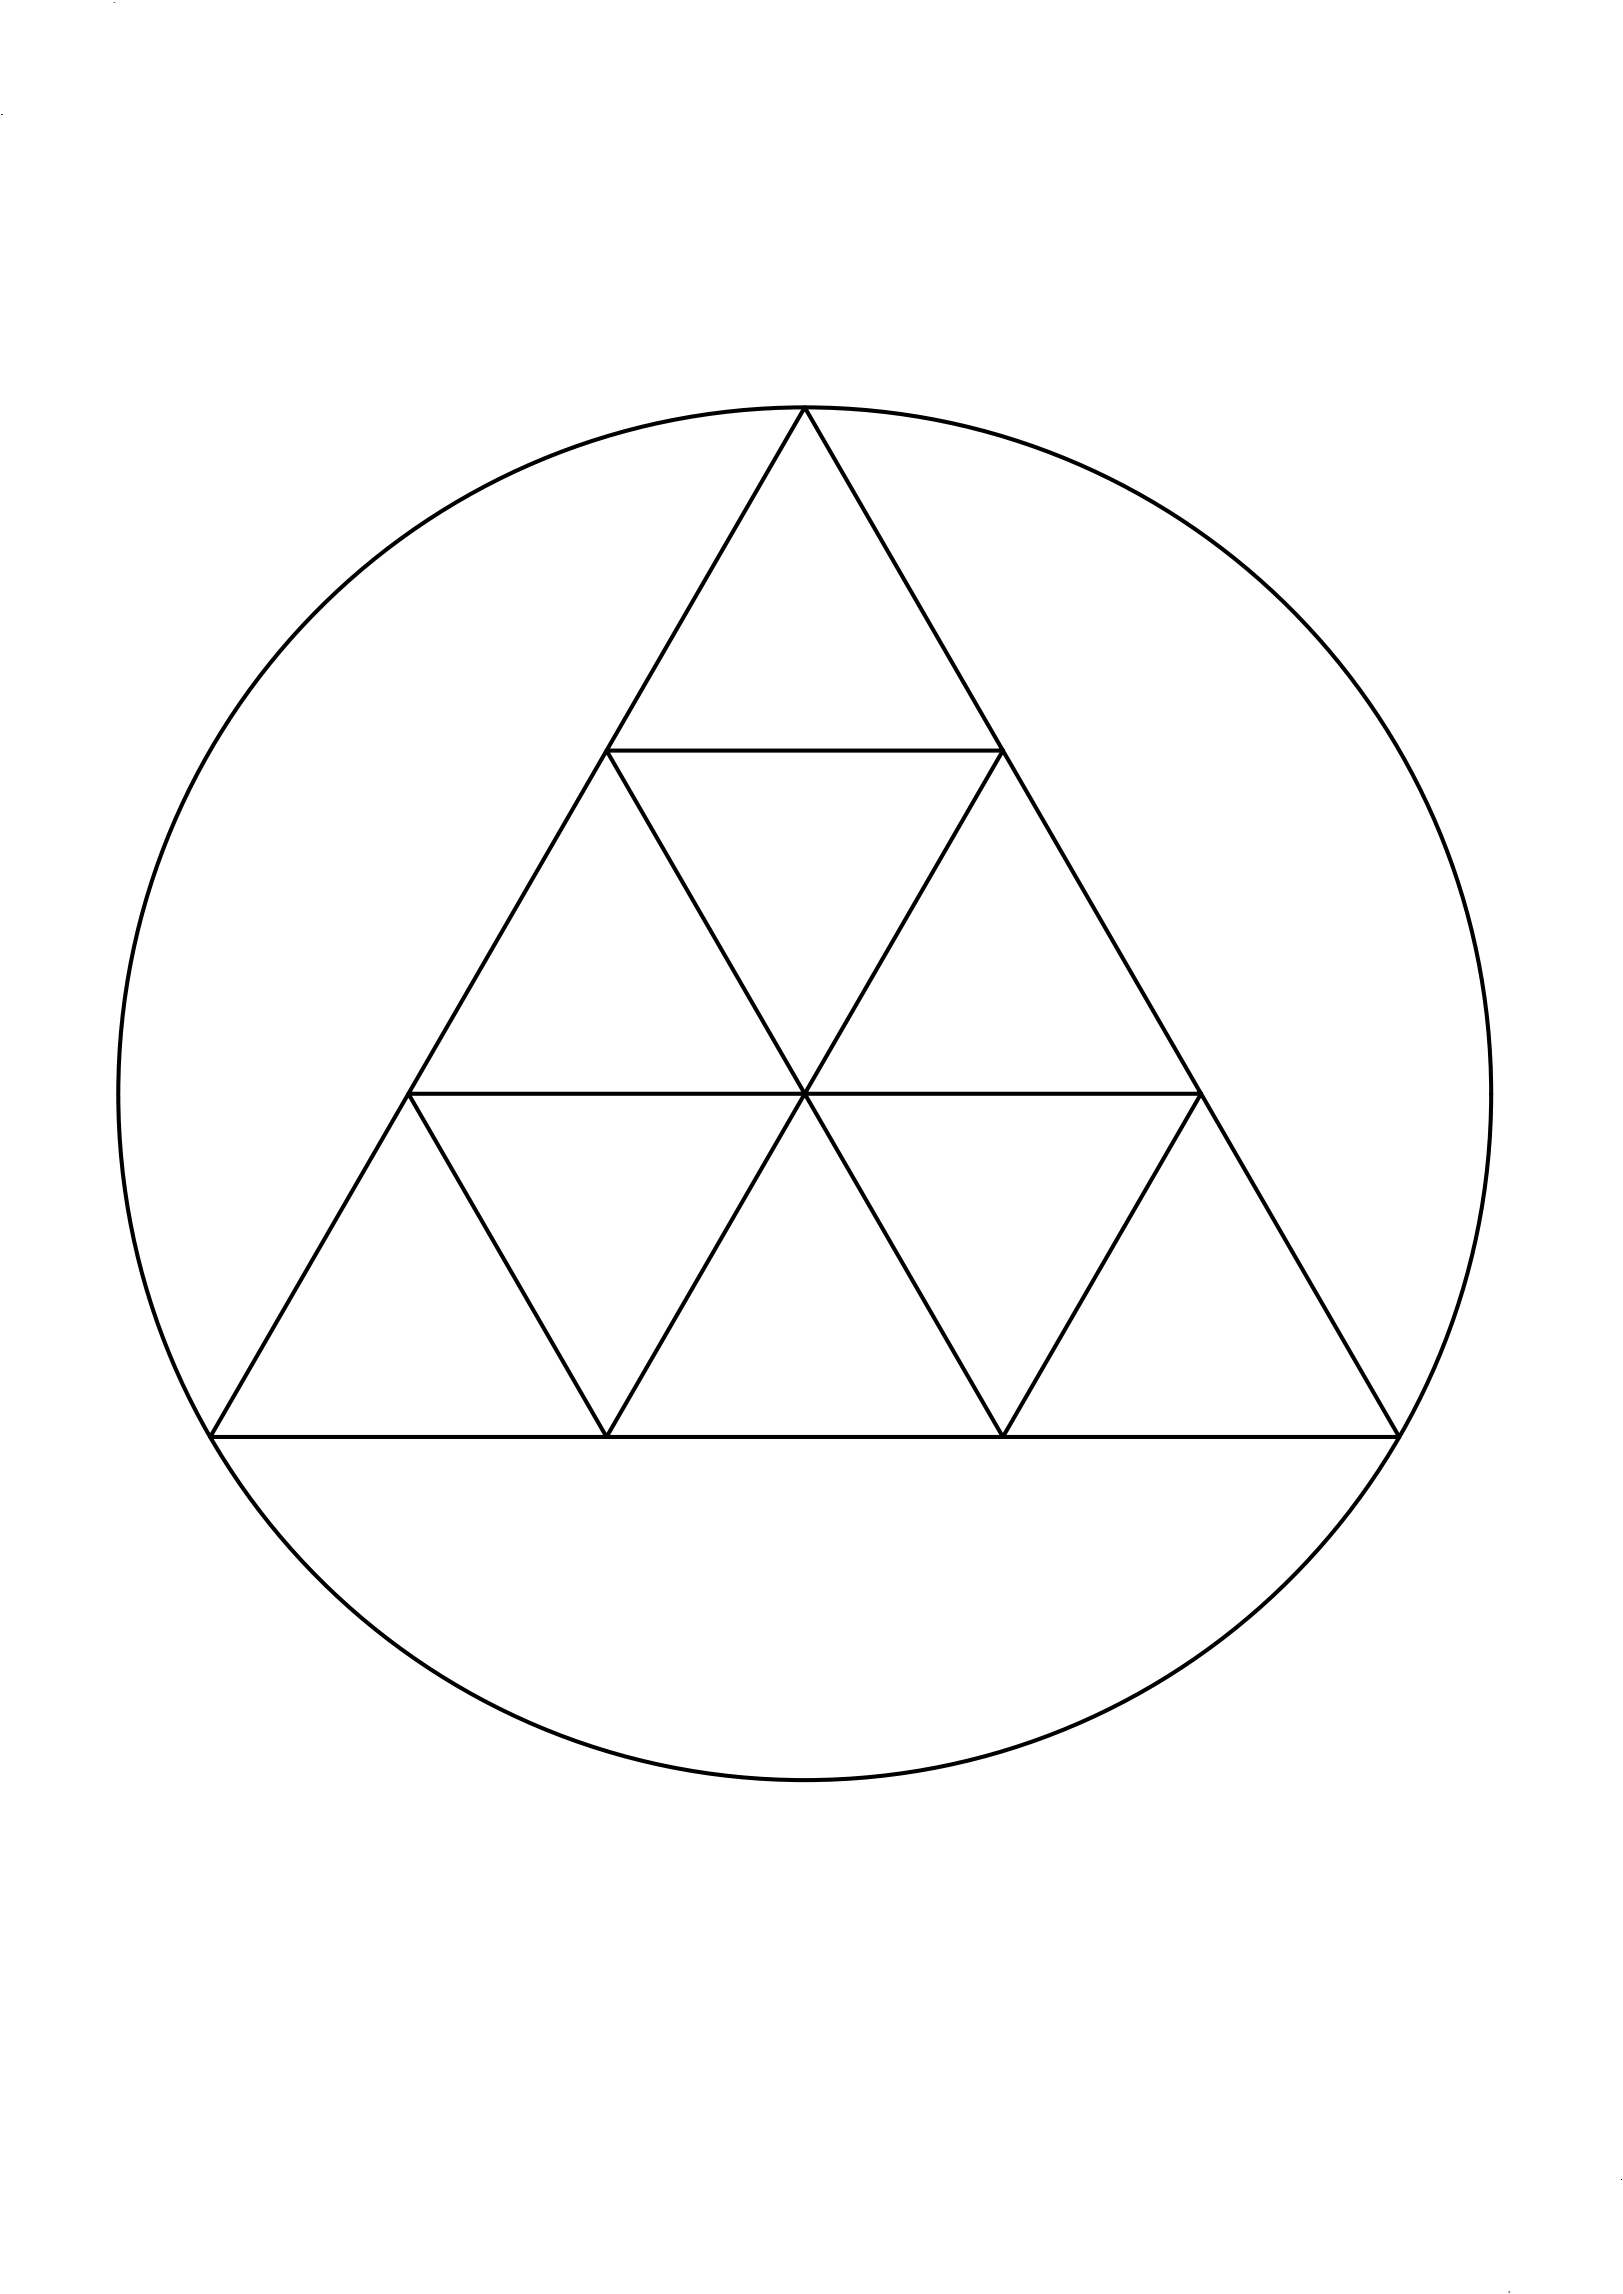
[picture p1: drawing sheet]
<svg xmlns="http://www.w3.org/2000/svg" width="841mm" height="1189mm" viewBox="0 0 841 1189" stroke-linecap="round" stroke-linejoin="round" font-family="sans-serif">
<!-- layer: 0 -->
<g fill="none" stroke="#000" stroke-width="2.1">
<path d="M417 211l103 178h-206zM314 389l103 178h-205zM520 389l102 178h-205zM212 567l-103 178h205l103-178 103 178 102-178 103 178h-411z"/>
<circle cx="417" cy="567" r="356"/>
</g>
<path d="M59 1h.1M1 59h.1M840 1130h.1M782 1188h.1" fill="none" stroke="#000" stroke-width=".52"/>
</svg>
